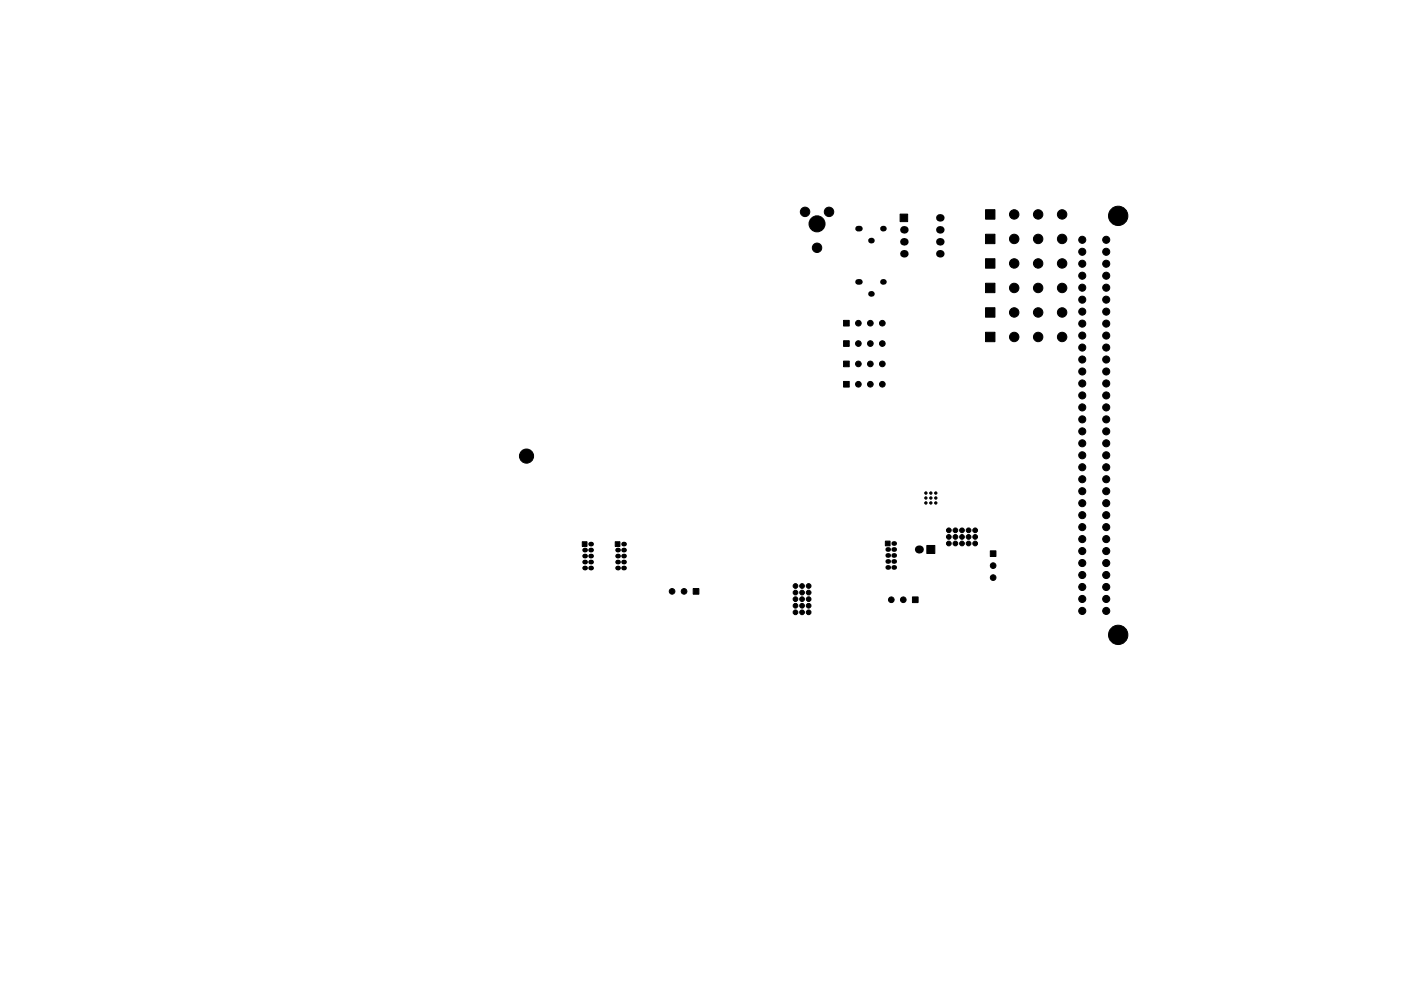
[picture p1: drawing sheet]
<svg xmlns="http://www.w3.org/2000/svg" width="297mm" height="210mm" viewBox="0 0 297 210" stroke-linecap="round" stroke-linejoin="round" font-family="sans-serif">
<g fill="#000">
<circle cx="184.7" cy="51" r=".6"/>
<circle cx="187.2" cy="48.5" r=".6"/>
<circle cx="187.2" cy="59.8" r=".6"/>
<circle cx="191.6" cy="48.8" r=".8"/>
<circle cx="191.6" cy="53.8" r=".8"/>
<circle cx="191.6" cy="51.3" r=".8"/>
<circle cx="199.3" cy="48.8" r=".8"/>
<circle cx="199.3" cy="53.8" r=".8"/>
<circle cx="199.3" cy="46.2" r=".8"/>
<circle cx="199.3" cy="51.3" r=".8"/>
<circle cx="184.7" cy="62.4" r=".6"/>
<circle cx="124" cy="119.2" r=".5"/>
<circle cx="124" cy="118" r=".5"/>
<circle cx="124" cy="116.7" r=".5"/>
<circle cx="125.2" cy="118" r=".5"/>
<circle cx="125.2" cy="119.2" r=".5"/>
<circle cx="125.2" cy="116.7" r=".5"/>
<circle cx="125.2" cy="115.4" r=".5"/>
<circle cx="130.9" cy="119.2" r=".5"/>
<circle cx="130.9" cy="118" r=".5"/>
<circle cx="130.9" cy="116.7" r=".5"/>
<circle cx="132.2" cy="119.2" r=".5"/>
<circle cx="132.2" cy="118" r=".5"/>
<circle cx="132.2" cy="115.4" r=".5"/>
<circle cx="132.2" cy="116.7" r=".5"/>
<circle cx="188.2" cy="119.1" r=".5"/>
<circle cx="188.2" cy="116.6" r=".5"/>
<circle cx="188.2" cy="117.9" r=".5"/>
<circle cx="189.5" cy="117.9" r=".5"/>
<circle cx="189.5" cy="116.6" r=".5"/>
<circle cx="189.5" cy="119.1" r=".5"/>
<circle cx="189.5" cy="115.3" r=".5"/>
<circle cx="194.8" cy="116.6" r=".85"/>
<circle cx="124" cy="120.5" r=".5"/>
<circle cx="125.2" cy="120.5" r=".5"/>
<circle cx="130.9" cy="120.5" r=".5"/>
<circle cx="132.2" cy="120.5" r=".5"/>
<circle cx="188.2" cy="120.4" r=".5"/>
<circle cx="189.5" cy="120.4" r=".5"/>
</g>
<path d="M181.9 59.8h.4M181.9 48.5h.4" fill="none" stroke="#000" stroke-width="1.2"/>
<g fill="#000" stroke="#000" stroke-width=".21">
<path d="M190.8 45.4h1.6v1.6h-1.6zM209 54.9h2v2h-2zM209 49.7h2v2h-2zM209 44.5h2v2h-2zM178.9 68h1.2v1.2h-1.2zM178.9 72.3h1.2v1.2h-1.2zM178.9 76.6h1.2v1.2h-1.2zM209 70.5h2v2h-2zM209 65.3h2v2h-2zM209 60.1h2v2h-2zM178.9 80.9h1.2v1.2h-1.2zM123.5 114.9h1v1h-1z"/>
<path d="M130.4 114.9h1v1h-1zM187.7 114.8h1v1h-1zM196.5 115.7h1.7v1.7h-1.7zM210 116.9h1.2v1.2h-1.2zM147 124.9h1.2v1.2h-1.2zM193.5 126.6h1.2v1.2h-1.2z"/>
<circle cx="170.7" cy="45" r="1"/>
<circle cx="173.2" cy="52.6" r="1"/>
<circle cx="173.2" cy="47.5" r="1.7"/>
<circle cx="175.8" cy="45" r="1"/>
<circle cx="215" cy="45.5" r="1"/>
<circle cx="215" cy="55.9" r="1"/>
<circle cx="215" cy="50.7" r="1"/>
<circle cx="220.1" cy="45.5" r="1"/>
<circle cx="220.1" cy="55.9" r="1"/>
<circle cx="220.1" cy="50.7" r="1"/>
<circle cx="225.2" cy="45.5" r="1"/>
<circle cx="225.2" cy="55.9" r="1"/>
<circle cx="225.2" cy="50.7" r="1"/>
<circle cx="229.5" cy="58.5" r=".75"/>
<circle cx="229.5" cy="53.4" r=".75"/>
<circle cx="229.5" cy="56" r=".75"/>
<circle cx="229.5" cy="50.9" r=".75"/>
<circle cx="234.5" cy="58.5" r=".75"/>
<circle cx="234.5" cy="53.4" r=".75"/>
<circle cx="234.5" cy="50.9" r=".75"/>
<circle cx="234.5" cy="56" r=".75"/>
<circle cx="237.1" cy="45.8" r="2.05"/>
<circle cx="182" cy="68.6" r=".6"/>
<circle cx="182" cy="72.9" r=".6"/>
<circle cx="182" cy="77.2" r=".6"/>
<circle cx="184.5" cy="68.6" r=".6"/>
<circle cx="184.5" cy="72.9" r=".6"/>
<circle cx="184.5" cy="77.2" r=".6"/>
<circle cx="187.1" cy="77.2" r=".6"/>
<circle cx="187.1" cy="68.6" r=".6"/>
<circle cx="187.1" cy="72.9" r=".6"/>
<circle cx="215" cy="71.5" r="1"/>
<circle cx="215" cy="66.3" r="1"/>
<circle cx="215" cy="61.1" r="1"/>
<circle cx="220.1" cy="71.5" r="1"/>
<circle cx="220.1" cy="66.3" r="1"/>
<circle cx="220.1" cy="61.1" r="1"/>
<circle cx="225.2" cy="71.5" r="1"/>
<circle cx="225.2" cy="66.3" r="1"/>
<circle cx="225.2" cy="61.1" r="1"/>
<circle cx="229.5" cy="63.6" r=".75"/>
<circle cx="229.5" cy="61" r=".75"/>
<circle cx="229.5" cy="78.8" r=".75"/>
<circle cx="229.5" cy="73.7" r=".75"/>
<circle cx="229.5" cy="71.2" r=".75"/>
<circle cx="229.5" cy="76.3" r=".75"/>
<circle cx="229.5" cy="68.7" r=".75"/>
<circle cx="229.5" cy="66.1" r=".75"/>
<circle cx="234.5" cy="66.1" r=".75"/>
<circle cx="234.5" cy="68.7" r=".75"/>
<circle cx="234.5" cy="76.3" r=".75"/>
<circle cx="234.5" cy="63.6" r=".75"/>
<circle cx="234.5" cy="73.7" r=".75"/>
<circle cx="234.5" cy="78.8" r=".75"/>
<circle cx="234.5" cy="71.2" r=".75"/>
<circle cx="234.5" cy="61" r=".75"/>
<circle cx="111.6" cy="96.8" r="1.5"/>
<circle cx="182" cy="81.5" r=".6"/>
<circle cx="184.5" cy="81.5" r=".6"/>
<circle cx="187.1" cy="81.5" r=".6"/>
<circle cx="229.5" cy="86.4" r=".75"/>
<circle cx="229.5" cy="89" r=".75"/>
<circle cx="229.5" cy="99.1" r=".75"/>
<circle cx="229.5" cy="81.4" r=".75"/>
<circle cx="229.5" cy="83.9" r=".75"/>
<circle cx="229.5" cy="91.5" r=".75"/>
<circle cx="229.5" cy="94.1" r=".75"/>
<circle cx="229.5" cy="96.6" r=".75"/>
<circle cx="234.5" cy="94.1" r=".75"/>
<circle cx="234.5" cy="89" r=".75"/>
<circle cx="234.5" cy="96.6" r=".75"/>
<circle cx="234.5" cy="91.5" r=".75"/>
<circle cx="234.5" cy="83.9" r=".75"/>
<circle cx="234.5" cy="81.4" r=".75"/>
<circle cx="234.5" cy="99.1" r=".75"/>
<circle cx="234.5" cy="86.4" r=".75"/>
<circle cx="196.3" cy="105.7" r=".25"/>
<circle cx="196.3" cy="106.7" r=".25"/>
<circle cx="196.3" cy="104.6" r=".25"/>
<circle cx="197.4" cy="105.7" r=".25"/>
<circle cx="197.4" cy="106.7" r=".25"/>
<circle cx="197.4" cy="104.6" r=".25"/>
<circle cx="198.4" cy="105.7" r=".25"/>
<circle cx="198.4" cy="106.7" r=".25"/>
<circle cx="198.4" cy="104.6" r=".25"/>
<circle cx="201.2" cy="112.5" r=".5"/>
<circle cx="201.2" cy="115.3" r=".5"/>
<circle cx="201.2" cy="113.9" r=".5"/>
<circle cx="202.6" cy="113.9" r=".5"/>
<circle cx="202.6" cy="112.5" r=".5"/>
<circle cx="202.6" cy="115.3" r=".5"/>
<circle cx="204" cy="115.3" r=".5"/>
<circle cx="204" cy="113.9" r=".5"/>
<circle cx="204" cy="112.5" r=".5"/>
<circle cx="205.4" cy="112.5" r=".5"/>
<circle cx="205.4" cy="113.9" r=".5"/>
<circle cx="205.4" cy="115.3" r=".5"/>
<circle cx="206.8" cy="112.5" r=".5"/>
<circle cx="206.8" cy="113.9" r=".5"/>
<circle cx="206.8" cy="115.3" r=".5"/>
<circle cx="229.5" cy="106.8" r=".75"/>
<circle cx="229.5" cy="119.5" r=".75"/>
<circle cx="229.5" cy="109.3" r=".75"/>
<circle cx="229.5" cy="114.4" r=".75"/>
<circle cx="229.5" cy="101.7" r=".75"/>
<circle cx="229.5" cy="116.9" r=".75"/>
<circle cx="229.5" cy="111.8" r=".75"/>
<circle cx="229.5" cy="104.2" r=".75"/>
<circle cx="234.5" cy="104.2" r=".75"/>
<circle cx="234.5" cy="116.9" r=".75"/>
<circle cx="234.5" cy="101.7" r=".75"/>
<circle cx="234.5" cy="111.8" r=".75"/>
<circle cx="234.5" cy="119.5" r=".75"/>
<circle cx="234.5" cy="106.8" r=".75"/>
<circle cx="234.5" cy="109.3" r=".75"/>
<circle cx="234.5" cy="114.4" r=".75"/>
<circle cx="142.5" cy="125.5" r=".6"/>
<circle cx="145" cy="125.5" r=".6"/>
<circle cx="168.7" cy="125.7" r=".5"/>
<circle cx="168.7" cy="124.3" r=".5"/>
<circle cx="168.7" cy="127.1" r=".5"/>
<circle cx="168.7" cy="128.5" r=".5"/>
<circle cx="168.7" cy="129.9" r=".5"/>
<circle cx="170.1" cy="124.3" r=".5"/>
<circle cx="170.1" cy="125.7" r=".5"/>
<circle cx="170.1" cy="127.1" r=".5"/>
<circle cx="170.1" cy="128.5" r=".5"/>
<circle cx="170.1" cy="129.9" r=".5"/>
<circle cx="171.4" cy="125.7" r=".5"/>
<circle cx="171.4" cy="124.3" r=".5"/>
<circle cx="171.4" cy="127.1" r=".5"/>
<circle cx="171.4" cy="128.5" r=".5"/>
<circle cx="171.4" cy="129.9" r=".5"/>
<circle cx="189" cy="127.2" r=".6"/>
<circle cx="191.5" cy="127.2" r=".6"/>
<circle cx="210.6" cy="122.5" r=".6"/>
<circle cx="210.6" cy="120" r=".6"/>
<circle cx="229.5" cy="127.1" r=".75"/>
<circle cx="229.5" cy="129.6" r=".75"/>
<circle cx="229.5" cy="122" r=".75"/>
<circle cx="229.5" cy="124.5" r=".75"/>
<circle cx="234.5" cy="127.1" r=".75"/>
<circle cx="234.5" cy="129.6" r=".75"/>
<circle cx="234.5" cy="124.5" r=".75"/>
<circle cx="234.5" cy="122" r=".75"/>
<circle cx="237.1" cy="134.7" r="2.05"/>
</g>
</svg>
